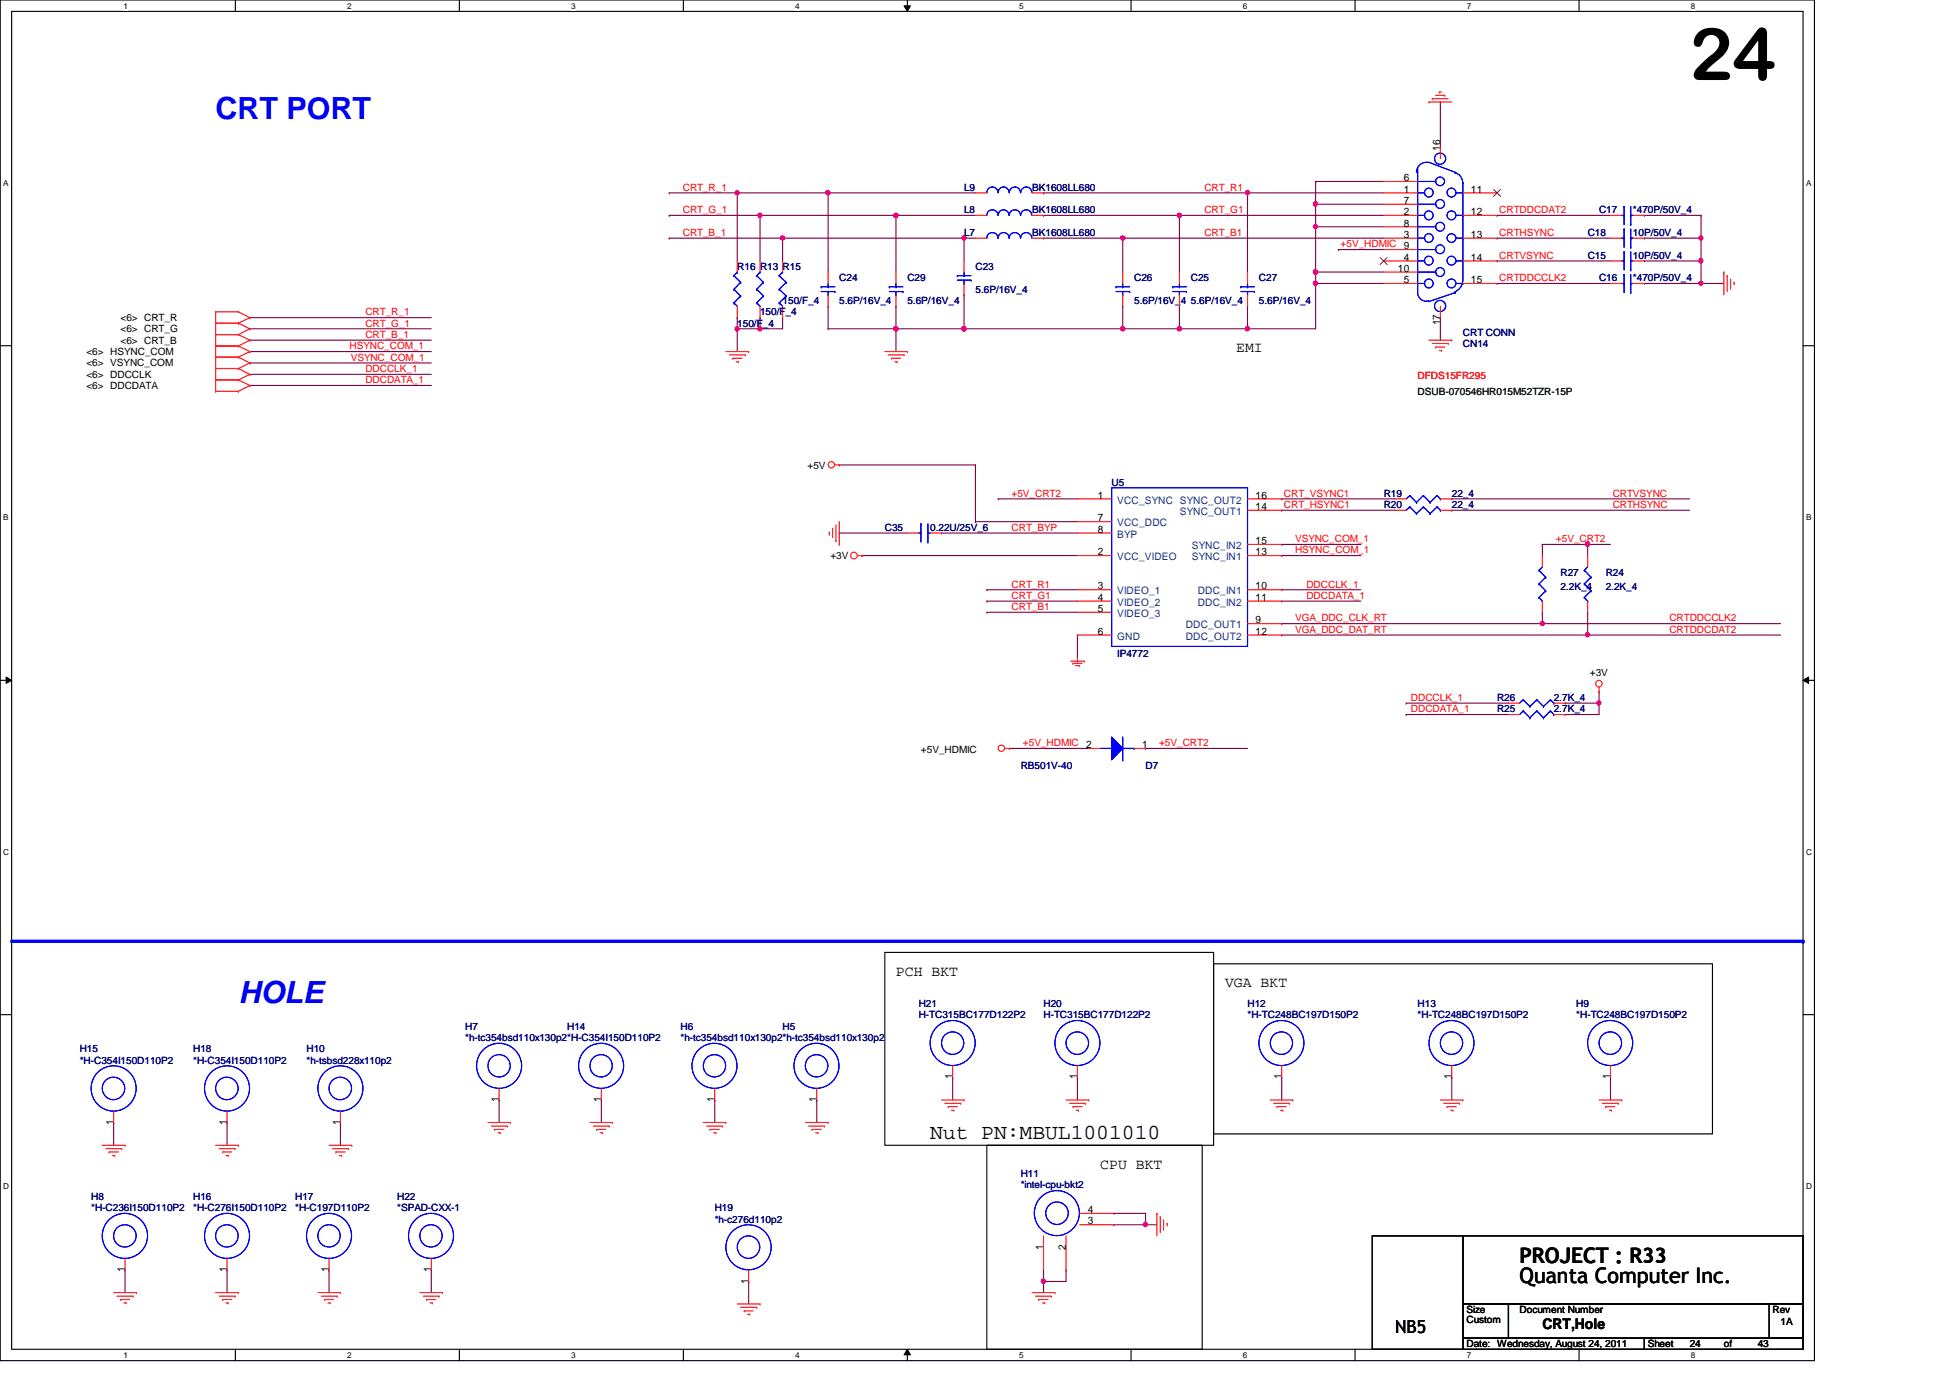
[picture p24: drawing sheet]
<svg xmlns="http://www.w3.org/2000/svg" width="297mm" height="210mm" viewBox="0 0 297 210" stroke-linecap="round" stroke-linejoin="round" font-family="sans-serif">
<defs><g id="words">
<text font-size="11" x="257.4" y="12.2">24</text>
<g font-size="4.7" fill="#00f">
<text x="32.8" y="18.2">CRT PORT</text>
<text x="36.3" y="152.8">HOLE</text>
</g>
<g font-size="3.3">
<text x="141.7" y="173.5">Nut PN:MBUL1001010</text>
<text x="231.5" y="195.4">Quanta Computer Inc.</text>
<text x="231.5" y="192.3">PROJECT : R33</text>
</g>
<text font-size="2.8" x="212.5" y="203.1">NB5</text>
<g font-size="2.2">
<text x="188.3" y="53.6">EMI</text>
<text x="136.5" y="148.6">PCH BKT</text>
<text x="186.6" y="150.4">VGA BKT</text>
<text x="167.6" y="178">CPU BKT</text>
<text x="234.9" y="202.4">CRT,Hole</text>
</g>
<g font-size="1.6">
<text x="219.4" y="22.9" transform="rotate(-90 219.4 22.9)">16</text>
<text x="213.8" y="29.3">1</text>
<text x="213.8" y="27.6">6</text>
<text x="224.1" y="29.3">11</text>
<text x="213.8" y="32.8">2</text>
<text x="213.8" y="31.1">7</text>
<text x="213.8" y="34.5">8</text>
<text x="224.1" y="32.8">12</text>
<text x="212.9" y="41.4">10</text>
<text x="213.8" y="36.2">3</text>
<text x="213.8" y="39.7">4</text>
<text x="224.1" y="39.7">14</text>
<text x="224.1" y="36.2">13</text>
<text x="213.8" y="43.1">5</text>
<text x="224.1" y="43.1">15</text>
<text x="219.4" y="49.6" transform="rotate(-90 219.4 49.6)">17</text>
<text x="167.2" y="75.9">1</text>
<text x="191.3" y="75.9">16</text>
<text x="191.3" y="77.7">14</text>
<text x="167.2" y="79.4">7</text>
<text x="167.2" y="81.2">8</text>
<text x="191.3" y="82.9">15</text>
<text x="167.2" y="84.6">2</text>
<text x="167.2" y="89.8">3</text>
<text x="191.3" y="84.6">13</text>
<text x="191.3" y="89.8">10</text>
<text x="167.2" y="91.5">4</text>
<text x="167.2" y="93.2">5</text>
<text x="191.3" y="91.5">11</text>
<text x="191.3" y="95">9</text>
<text x="167.2" y="96.7">6</text>
<text x="191.3" y="96.7">12</text>
<text x="165.5" y="114">2</text>
<text x="174" y="114">1</text>
<text x="76" y="167.9" transform="rotate(-90 76 167.9)">1</text>
<text x="91.6" y="167.9" transform="rotate(-90 91.6 167.9)">1</text>
<text x="108.8" y="167.9" transform="rotate(-90 108.8 167.9)">1</text>
<text x="124.4" y="167.9" transform="rotate(-90 124.4 167.9)">1</text>
<text x="145.1" y="164.4" transform="rotate(-90 145.1 164.4)">1</text>
<text x="164.1" y="164.4" transform="rotate(-90 164.1 164.4)">1</text>
<text x="195.2" y="164.4" transform="rotate(-90 195.2 164.4)">1</text>
<text x="221.1" y="164.4" transform="rotate(-90 221.1 164.4)">1</text>
<text x="245.3" y="164.4" transform="rotate(-90 245.3 164.4)">1</text>
<text x="17.3" y="171.4" transform="rotate(-90 17.3 171.4)">1</text>
<text x="34.5" y="171.4" transform="rotate(-90 34.5 171.4)">1</text>
<text x="51.8" y="171.4" transform="rotate(-90 51.8 171.4)">1</text>
<text x="165.7" y="184.8">4</text>
<text x="158.9" y="190.3" transform="rotate(-90 158.9 190.3)">1</text>
<text x="162.3" y="190.3" transform="rotate(-90 162.3 190.3)">2</text>
<text x="165.7" y="186.5">3</text>
<text x="19" y="193.8" transform="rotate(-90 19 193.8)">1</text>
<text x="34.5" y="193.8" transform="rotate(-90 34.5 193.8)">1</text>
<text x="50.1" y="193.8" transform="rotate(-90 50.1 193.8)">1</text>
<text x="65.7" y="193.8" transform="rotate(-90 65.7 193.8)">1</text>
<text x="114" y="195.5" transform="rotate(-90 114 195.5)">1</text>
</g>
<g font-size="1.6" fill="#004080">
<text x="170.2" y="76.7">VCC_SYNC SYNC_OUT2</text>
<text x="170.2" y="80.2">VCC_DDC</text>
<text x="170.2" y="81.9">BYP</text>
<text x="179.7" y="78.4">SYNC_OUT1</text>
<text x="181.6" y="83.7">SYNC_IN2</text>
<text x="170.2" y="85.3">VCC_VIDEO</text>
<text x="181.6" y="85.3">SYNC_IN1</text>
<text x="170.2" y="90.6">VIDEO_1</text>
<text x="170.2" y="92.3">VIDEO_2</text>
<text x="170.2" y="94">VIDEO_3</text>
<text x="180.6" y="95.7">DDC_OUT1</text>
<text x="182.5" y="90.6">DDC_IN1</text>
<text x="182.5" y="92.3">DDC_IN2</text>
<text x="170.2" y="97.5">GND</text>
<text x="180.6" y="97.5">DDC_OUT2</text>
</g>
<g font-size="1.5" fill="#f00">
<text x="104" y="29">CRT_R_1</text>
<text x="183.5" y="29">CRT_R1</text>
<text x="104" y="35.9">CRT_B_1</text>
<text x="104" y="32.5">CRT_G_1</text>
<text x="183.5" y="32.5">CRT_G1</text>
<text x="183.5" y="35.9">CRT_B1</text>
<text x="228.4" y="35.9">CRTHSYNC</text>
<text x="228.4" y="32.5">CRTDDCDAT2</text>
<text x="204.2" y="37.7">+5V_HDMIC 9</text>
<text x="228.4" y="39.4">CRTVSYNC</text>
<text x="228.4" y="42.8">CRTDDCCLK2</text>
<text x="53.3" y="53.2">HSYNC_COM_1</text>
<text x="55.7" y="48">CRT_R_1</text>
<text x="55.7" y="49.7">CRT_G_1</text>
<text x="55.7" y="51.5">CRT_B_1</text>
<text x="53.4" y="54.9">VSYNC_COM_1</text>
<text x="55.7" y="56.7">DDCCLK_1</text>
<text x="55.7" y="58.4">DDCDATA_1</text>
<text x="215.9" y="57.7">DFDS15FR295</text>
<text x="154.1" y="75.6">+5V_CRT2</text>
<text x="195.6" y="75.6">CRT_VSYNC1</text>
<text x="195.6" y="77.4">CRT_HSYNC1</text>
<text x="245.7" y="75.6">CRTVSYNC</text>
<text x="245.7" y="77.4">CRTHSYNC</text>
<text x="154.1" y="80.9">CRT_BYP</text>
<text x="197.3" y="82.6">VSYNC_COM_1</text>
<text x="237" y="82.6">+5V_CRT2</text>
<text x="154.1" y="89.5">CRT_R1</text>
<text x="197.3" y="84.3">HSYNC_COM_1</text>
<text x="199" y="89.5">DDCCLK_1</text>
<text x="154.1" y="92.9">CRT_B1</text>
<text x="154.1" y="91.2">CRT_G1</text>
<text x="197.3" y="94.7">VGA_DDC_CLK_RT</text>
<text x="199" y="91.2">DDCDATA_1</text>
<text x="254.3" y="94.7">CRTDDCCLK2</text>
<text x="197.3" y="96.4">VGA_DDC_DAT_RT</text>
<text x="254.3" y="96.4">CRTDDCDAT2</text>
<text x="214.9" y="106.8">DDCCLK_1</text>
<text x="155.8" y="113.7">+5V_HDMIC</text>
<text x="176.6" y="113.7">+5V_CRT2</text>
<text x="214.9" y="108.5">DDCDATA_1</text>
</g>
<g font-size="1.5" fill="#000080">
<text x="146.9" y="29">L9</text>
<text x="157.2" y="29">BK1608LL680</text>
<text x="146.9" y="35.9">L7</text>
<text x="146.9" y="32.5">L8</text>
<text x="157.2" y="35.9">BK1608LL680</text>
<text x="157.2" y="32.5">BK1608LL680</text>
<text x="241.8" y="35.9">C18</text>
<text x="243.6" y="32.5">C17</text>
<text x="248.7" y="35.9">10P/50V_4</text>
<text x="248.7" y="32.5">*470P/50V_4</text>
<text x="112.3" y="41.1">R16 R13 R15</text>
<text x="148.6" y="41.1">C23</text>
<text x="241.8" y="39.4">C15</text>
<text x="248.7" y="39.4">10P/50V_4</text>
<text x="119.2" y="46.3">150/F_4</text>
<text x="127.8" y="42.8">C24</text>
<text x="127.8" y="46.3">5.6P/16V_4</text>
<text x="138.2" y="42.8">C29</text>
<text x="138.2" y="46.3">5.6P/16V_4</text>
<text x="148.6" y="44.6">5.6P/16V_4</text>
<text x="172.8" y="42.8">C26</text>
<text x="172.8" y="46.3">5.6P/16V_4</text>
<text x="181.4" y="42.8">C25</text>
<text x="181.4" y="46.3">5.6P/16V_4</text>
<text x="191.8" y="42.8">C27</text>
<text x="191.8" y="46.3">5.6P/16V_4</text>
<text x="243.6" y="42.8">C16</text>
<text x="248.7" y="42.8">*470P/50V_4</text>
<text x="112.3" y="49.8">150/F_4</text>
<text x="115.8" y="48">150/F_4</text>
<text x="222.8" y="52.9">CN14</text>
<text x="222.8" y="51.1">CRT CONN</text>
<text x="169.3" y="74">U5</text>
<text x="210.8" y="75.7">R19</text>
<text x="210.8" y="77.4">R20</text>
<text x="221.1" y="75.7">22_4</text>
<text x="221.1" y="77.4">22_4</text>
<text x="134.8" y="80.9">C35</text>
<text x="141.7" y="80.9">0.22U/25V_6</text>
<text x="237.7" y="87.8">R27</text>
<text x="237.7" y="89.8">2.2K_4</text>
<text x="244.6" y="87.8">R24</text>
<text x="244.6" y="89.8">2.2K_4</text>
<text x="170.2" y="100">IP4772</text>
<text x="228" y="106.8">R26</text>
<text x="236.7" y="106.8">2.7K_4</text>
<text x="228" y="108.5">R25</text>
<text x="236.7" y="108.5">2.7K_4</text>
<text x="155.5" y="117.1">RB501V-40</text>
<text x="174.5" y="117.1">D7</text>
<text x="140" y="153.4">H21</text>
<text x="140" y="155.1">H-TC315BC177D122P2</text>
<text x="159" y="153.4">H20</text>
<text x="159" y="155.1">H-TC315BC177D122P2</text>
<text x="190" y="153.4">H12</text>
<text x="190" y="155.1">*H-TC248BC197D150P2</text>
<text x="215.9" y="153.4">H13</text>
<text x="215.9" y="155.1">*H-TC248BC197D150P2</text>
<text x="240.1" y="153.4">H9</text>
<text x="240.1" y="155.1">*H-TC248BC197D150P2</text>
<text x="12.1" y="160.3">H15</text>
<text x="29.4" y="160.3">H18</text>
<text x="46.7" y="160.3">H10</text>
<text x="70.9" y="156.8">H7</text>
<text x="70.9" y="158.6">*h-tc354bsd110x130p2*H-C354I150D110P2</text>
<text x="86.4" y="156.8">H14</text>
<text x="103.7" y="156.8">H6</text>
<text x="103.7" y="158.6">*h-tc354bsd110x130p2*h-tc354bsd110x130p2</text>
<text x="119.2" y="156.8">H5</text>
<text x="12.1" y="162.1">*H-C354I150D110P2</text>
<text x="29.4" y="162.1">*H-C354I150D110P2</text>
<text x="46.7" y="162.1">*h-tsbsd228x110p2</text>
<text x="155.5" y="179.3">H11</text>
<text x="13.9" y="182.8">H8</text>
<text x="13.9" y="184.5">*H-C236I150D110P2</text>
<text x="29.4" y="182.8">H16</text>
<text x="29.4" y="184.5">*H-C276I150D110P2</text>
<text x="45" y="182.8">H17</text>
<text x="45" y="184.5">*H-C197D110P2</text>
<text x="60.5" y="182.8">H22</text>
<text x="60.5" y="184.5">*SPAD-CXX-1</text>
<text x="108.9" y="184.5">H19</text>
<text x="155.5" y="181">*intel-cpu-bkt2</text>
<text x="108.9" y="186.2">*h-c276d110p2</text>
</g>
<g font-size="1.5">
<text x="18.4" y="48.9">&lt;6&gt; CRT_R</text>
<text x="18.4" y="50.6">&lt;6&gt; CRT_G</text>
<text x="18.4" y="52.4">&lt;6&gt; CRT_B</text>
<text x="13.2" y="54.1">&lt;6&gt; HSYNC_COM</text>
<text x="13.2" y="55.8">&lt;6&gt; VSYNC_COM</text>
<text x="13.2" y="57.5">&lt;6&gt; DDCCLK</text>
<text x="13.2" y="59.3">&lt;6&gt; DDCDATA</text>
<text x="123" y="71.4">+5V</text>
<text x="126.5" y="85.2">+3V</text>
<text x="242.2" y="103">+3V</text>
<text x="140.3" y="114.7">+5V_HDMIC</text>
<text x="223.4" y="200">Size</text>
<text x="223.4" y="201.6">Custom</text>
<text x="231.5" y="200">Document Number</text>
<text x="270" y="200">Rev</text>
<text x="271.2" y="201.8">1A</text>
<text x="223.4" y="205.2">Date: Wednesday, August 24, 2011</text>
<text x="251" y="205.2">Sheet</text>
<text x="257.4" y="205.2">24</text>
<text x="262.6" y="205.2">of</text>
<text x="267.8" y="205.2">43</text>
</g>
<text font-size="1.5" fill="#004000" x="215.9" y="60.1">DSUB-070546HR015M52TZR-15P</text>
<g font-size="1.3">
<text x="18.8" y="1.4">1</text>
<text x="52.9" y="1.4">2</text>
<text x="87" y="1.4">3</text>
<text x="121.1" y="1.4">4</text>
<text x="155.2" y="1.4">5</text>
<text x="189.3" y="1.4">6</text>
<text x="223.4" y="1.4">7</text>
<text x="257.6" y="1.4">8</text>
<text x=".5" y="28.3">A</text>
<text x="275.1" y="28.3">A</text>
<text x=".5" y="79.2">B</text>
<text x="275.1" y="79.2">B</text>
<text x=".5" y="130.2">C</text>
<text x="275.1" y="130.2">C</text>
<text x=".5" y="181.1">D</text>
<text x="275.1" y="181.1">D</text>
<text x="18.8" y="206.9">1</text>
<text x="52.9" y="206.9">2</text>
<text x="87" y="206.9">3</text>
<text x="121.1" y="206.9">4</text>
<text x="155.2" y="206.9">5</text>
<text x="189.3" y="206.9">6</text>
<text x="223.4" y="206.9">7</text>
<text x="257.6" y="206.9">8</text>
</g>
</g></defs>
<path d="M0 0h276.4v207.3h-276.4zM1.8 1.7h272.9v203.8h-272.9z" fill="none" stroke="#000" stroke-width=".17"/>
<g fill="#fff">
<path d="M18.8 .2h.7v1.4h-.7z"/>
<path d="M18.8 205.7h.7v1.4h-.7z"/>
</g>
<path d="M35.9 0v1.7M35.9 205.5v1.8" fill="none" stroke="#000" stroke-width=".17"/>
<g fill="#fff">
<path d="M52.9 .2h.6v1.4h-.6z"/>
<path d="M52.9 205.7h.6v1.4h-.6z"/>
</g>
<path d="M70 0v1.7M70 205.5v1.8" fill="none" stroke="#000" stroke-width=".17"/>
<g fill="#fff">
<path d="M87 .2h.7v1.4h-.7z"/>
<path d="M87 205.7h.7v1.4h-.7z"/>
</g>
<path d="M104.1 0v1.7M104.1 205.5v1.8" fill="none" stroke="#000" stroke-width=".17"/>
<g fill="#fff">
<path d="M121.1 .2h.7v1.4h-.7z"/>
<path d="M121.1 205.7h.7v1.4h-.7z"/>
</g>
<path d="M138.2 0v1.7M138.2 205.5v1.8" fill="none" stroke="#000" stroke-width=".17"/>
<path d="M137.7 .9h1l-.5 .8zM138.2 205.5l.5 .9h-1z" fill="#000"/>
<path d="M137.7 .9h1l-.5 .8zM138.2 205.5l.5 .9h-1z" fill="none" stroke="#000" stroke-width=".15"/>
<g fill="#fff">
<path d="M155.2 .2h.7v1.4h-.7z"/>
<path d="M155.2 205.7h.7v1.4h-.7z"/>
</g>
<path d="M172.3 0v1.7M172.3 205.5v1.8" fill="none" stroke="#000" stroke-width=".17"/>
<g fill="#fff">
<path d="M189.3 .2h.7v1.4h-.7z"/>
<path d="M189.3 205.7h.7v1.4h-.7z"/>
</g>
<path d="M206.4 0v1.7M206.4 205.5v1.8" fill="none" stroke="#000" stroke-width=".17"/>
<g fill="#fff">
<path d="M223.4 .2h.7v1.4h-.7z"/>
<path d="M223.4 205.7h.7v1.4h-.7z"/>
</g>
<path d="M240.5 0v1.7M240.5 205.5v1.8" fill="none" stroke="#000" stroke-width=".17"/>
<g fill="#fff">
<path d="M257.6 .2h.6v1.4h-.6z"/>
<path d="M257.6 205.7h.6v1.4h-.6z"/>
<path d="M.5 27.2h.8v1.4h-.8z"/>
<path d="M275.1 27.2h.8v1.4h-.8z"/>
<path d="M.5 78.1h.8v1.4h-.8z"/>
<path d="M275.1 78.1h.8v1.4h-.8z"/>
</g>
<path d="M0 52.7h1.8M274.7 52.7h1.7" fill="none" stroke="#000" stroke-width=".17"/>
<g fill="#fff">
<path d="M.5 129.1h.9v1.4h-.9z"/>
<path d="M275.1 129.1h.9v1.4h-.9z"/>
</g>
<path d="M0 103.6h1.8M274.7 103.6h1.7" fill="none" stroke="#000" stroke-width=".17"/>
<path d="M.9 103.1l.9 .5-.9 .5zM274.7 103.6l.8-.5v1z" fill="#000"/>
<path d="M.9 103.1l.9 .5-.9 .5zM274.7 103.6l.8-.5v1z" fill="none" stroke="#000" stroke-width=".15"/>
<g fill="#fff">
<path d="M.5 180h.9v1.4h-.9z"/>
<path d="M275.1 180h.9v1.4h-.9z"/>
</g>
<path d="M0 154.6h1.8M274.7 154.6h1.7" fill="none" stroke="#000" stroke-width=".17"/>
<path d="M200.4 34.5h.1M200.4 34.5v6.9M127.8 70.8h.1M127.8 70.8h20.8" fill="none" stroke="#800040" stroke-width=".17"/>
<circle cx="200.4" cy="34.5" r=".32" fill="#f0f"/>
<circle cx="200.4" cy="34.5" r=".32" fill="none" stroke="#f0f" stroke-width=".17"/>
<g fill="none" stroke="#800040" stroke-width=".17">
<path d="M219.4 15.5h.1M219.4 15.5v7M250.5 43.2h.1M250.5 43.2h8.6M127.8 81.2h.1M127.8 81.2h10.4M153.8 114h.1M153.8 114h12.1M174.5 114h.1M174.5 114h15.5M214.2 108.8h.1M214.2 107.1h.1"/>
<path d="M214.2 108.8h15.6M214.2 107.1h15.6M238.4 107.1h.1M243.6 105.4h.1M243.6 105.4v1.7h-5.2"/>
</g>
<circle cx="243.6" cy="107.1" r=".32" fill="#f0f"/>
<circle cx="243.6" cy="107.1" r=".32" fill="none" stroke="#f0f" stroke-width=".17"/>
<path d="M195.2 76h.1M195.2 77.7h.1M195.2 76h17.3M195.2 77.7h17.3M195.2 95h.1M195.2 96.7h.1M195.2 95h39.7M195.2 96.7h46.6M238.4 108.8h.1M243.6 107.1h.1M243.6 107.1v1.7h-5.2" fill="none" stroke="#800040" stroke-width=".17"/>
<circle cx="241.8" cy="96.7" r=".32" fill="#f0f"/>
<circle cx="241.8" cy="96.7" r=".32" fill="none" stroke="#f0f" stroke-width=".17"/>
<path d="M234.9 82.9h.1M234.9 82.9h10.4M234.9 82.9v1.7M241.8 82.9h.1M241.8 82.9v1.7" fill="none" stroke="#800040" stroke-width=".17"/>
<circle cx="241.8" cy="82.9" r=".33" fill="#f0f"/>
<circle cx="241.8" cy="82.9" r=".33" fill="none" stroke="#f0f" stroke-width=".17"/>
<path d="M234.9 95h.1M234.9 95h36.3M241.8 93.3h.1M241.8 93.3v3.4" fill="none" stroke="#800040" stroke-width=".17"/>
<circle cx="234.9" cy="95" r=".32" fill="#f0f"/>
<circle cx="234.9" cy="95" r=".32" fill="none" stroke="#f0f" stroke-width=".17"/>
<g fill="none" stroke="#800040" stroke-width=".17">
<path d="M112.3 29.4h.1M112.3 29.4v10.4M115.8 32.8h.1M115.8 32.8v7M119.2 36.3h.1M119.2 36.3v3.5M126.1 29.4h.1M126.1 29.4v12M136.5 32.8h.1M136.5 32.8v8.6M146.9 36.3h.1M146.9 36.3v3.5"/>
<path d="M159 29.4h.1M159 32.8h.1M159 36.3h.1M159 29.4h31M159 32.8h20.7M159 36.3h12M171 36.3h.1M171 36.3v5.1M179.7 32.8h.1M179.7 32.8v8.6M190 29.4h.1M190 29.4v12"/>
<path d="M112.3 48.4h.1M112.3 50.1h.1M112.3 48.4v5.2M136.5 46.7h.1M136.5 50.1h.1M136.5 46.7v6.9M146.9 44.9h.1M146.9 50.1h.1M146.9 44.9v5.2M171 46.7h.1M171 46.7v3.4h-24.1M148.6 70.8h.1"/>
<path d="M148.6 79.5h.1M148.6 70.8v8.7M148.6 79.5h15.5M152.1 76h.1M152.1 76h12M221.1 76h.1M221.1 77.7h.1M221.1 76h36.3M221.1 77.7h36.3M131.3 84.6h.1M131.3 84.6h32.8M143.4 81.2h.1"/>
<path d="M143.4 81.2h20.7M150.3 93.3h.1M150.3 89.8h.1M150.3 91.6h.1M150.3 91.6h13.8M150.3 89.8h13.8M150.3 93.3h13.8M164.1 96.7h.1M164.1 96.7v3.5M195.2 84.6h.1M195.2 82.9h.1M195.2 91.6h.1"/>
<path d="M195.2 89.8h.1M195.2 84.6h12.1M195.2 82.9h12.1M195.2 91.6h12.1M195.2 89.8h12.1M234.9 93.3h.1M234.9 93.3v1.7M241.8 96.7h.1M241.8 96.7h29.4"/>
</g>
<circle cx="146.8" cy="50.1" r=".33" fill="#f0f"/>
<circle cx="146.8" cy="50.1" r=".33" fill="none" stroke="#f0f" stroke-width=".17"/>
<path d="M171 50.1h.1M179.7 46.7h.1M179.7 46.7v3.4h-8.7" fill="none" stroke="#800040" stroke-width=".17"/>
<circle cx="171" cy="50.1" r=".34" fill="#f0f"/>
<circle cx="171" cy="50.1" r=".34" fill="none" stroke="#f0f" stroke-width=".17"/>
<path d="M259.1 32.8h.1M259.1 36.3h.1M259.1 32.8v7" fill="none" stroke="#800040" stroke-width=".17"/>
<circle cx="259.1" cy="39.7" r=".33" fill="#f0f"/>
<circle cx="259.1" cy="39.7" r=".33" fill="none" stroke="#f0f" stroke-width=".17"/>
<circle cx="259.1" cy="36.3" r=".32" fill="#f0f"/>
<circle cx="259.1" cy="36.3" r=".32" fill="none" stroke="#f0f" stroke-width=".17"/>
<path d="M190 46.7h.1M190 46.7v3.4" fill="none" stroke="#800040" stroke-width=".17"/>
<circle cx="190" cy="50.1" r=".33" fill="#f0f"/>
<circle cx="190" cy="50.1" r=".33" fill="none" stroke="#f0f" stroke-width=".17"/>
<path d="M190 29.4h.1M190 29.4h20.8M250.5 39.8h.1M250.5 39.8h8.6" fill="none" stroke="#800040" stroke-width=".17"/>
<circle cx="190" cy="29.4" r=".32" fill="#f0f"/>
<circle cx="190" cy="29.4" r=".32" fill="none" stroke="#f0f" stroke-width=".17"/>
<path d="M101.9 29.4h.1M101.9 29.4h10.4M200.4 31.1h.1M200.4 31.1v3.4M228 36.3h.1M228 36.3h17.3M190 50.1h.1M200.4 43.2h.1M200.4 43.2v6.9h-10.4M219.4 48.4h.1M219.4 48.4v3.4" fill="none" stroke="#800040" stroke-width=".17"/>
<circle cx="200.4" cy="31.1" r=".33" fill="#f0f"/>
<circle cx="200.4" cy="31.1" r=".33" fill="none" stroke="#f0f" stroke-width=".17"/>
<path d="M112.3 29.4h.1M112.3 29.4h13.8" fill="none" stroke="#800040" stroke-width=".17"/>
<circle cx="126.1" cy="29.4" r=".33" fill="#f0f"/>
<circle cx="126.1" cy="29.4" r=".33" fill="none" stroke="#f0f" stroke-width=".17"/>
<circle cx="112.3" cy="29.4" r=".32" fill="#f0f"/>
<circle cx="112.3" cy="29.4" r=".32" fill="none" stroke="#f0f" stroke-width=".17"/>
<path d="M115.8 32.8h.1M115.8 32.8h20.7" fill="none" stroke="#800040" stroke-width=".17"/>
<circle cx="136.5" cy="32.8" r=".34" fill="#f0f"/>
<circle cx="136.5" cy="32.8" r=".34" fill="none" stroke="#f0f" stroke-width=".17"/>
<circle cx="115.7" cy="32.8" r=".33" fill="#f0f"/>
<circle cx="115.7" cy="32.8" r=".33" fill="none" stroke="#f0f" stroke-width=".17"/>
<path d="M119.2 36.3h.1M119.2 36.3h27.7" fill="none" stroke="#800040" stroke-width=".17"/>
<circle cx="146.8" cy="36.3" r=".32" fill="#f0f"/>
<circle cx="146.8" cy="36.3" r=".32" fill="none" stroke="#f0f" stroke-width=".17"/>
<circle cx="119.2" cy="36.3" r=".33" fill="#f0f"/>
<circle cx="119.2" cy="36.3" r=".33" fill="none" stroke="#f0f" stroke-width=".17"/>
<path d="M112.3 50.1h.1M115.8 48.4h.1M115.8 48.4v1.7h-3.5" fill="none" stroke="#800040" stroke-width=".17"/>
<circle cx="112.3" cy="50.1" r=".33" fill="#f0f"/>
<circle cx="112.3" cy="50.1" r=".33" fill="none" stroke="#f0f" stroke-width=".17"/>
<path d="M115.8 50.1h.1M119.2 48.4h.1M119.2 48.4v1.7h-3.4" fill="none" stroke="#800040" stroke-width=".17"/>
<circle cx="115.7" cy="50.1" r=".33" fill="#f0f"/>
<circle cx="115.7" cy="50.1" r=".33" fill="none" stroke="#f0f" stroke-width=".17"/>
<path d="M200.4 41.4h.1M200.4 41.4v1.8" fill="none" stroke="#800040" stroke-width=".17"/>
<circle cx="200.4" cy="43.2" r=".32" fill="#f0f"/>
<circle cx="200.4" cy="43.2" r=".32" fill="none" stroke="#f0f" stroke-width=".17"/>
<g fill="none" stroke="#800040" stroke-width=".17">
<path d="M101.9 36.3h.1M101.9 32.8h.1M101.9 36.3h17.3M101.9 32.8h13.9M200.4 34.5h.1M200.4 27.6h.1M200.4 31.1h.1M200.4 34.5h10.4M200.4 27.6h10.4M200.4 27.6v3.5M200.4 31.1h10.4M203.9 38h.1"/>
<path d="M203.9 38h6.9M126.1 46.7h.1M126.1 46.7v3.4M200.4 43.2h.1M200.4 43.2h10.4M228 43.2h.1M228 43.2h17.3"/>
</g>
<circle cx="200.4" cy="43.2" r=".32" fill="#f0f"/>
<circle cx="200.4" cy="43.2" r=".32" fill="none" stroke="#f0f" stroke-width=".17"/>
<path d="M200.4 41.4h.1M200.4 41.4h10.4" fill="none" stroke="#800040" stroke-width=".17"/>
<circle cx="200.4" cy="41.4" r=".33" fill="#f0f"/>
<circle cx="200.4" cy="41.4" r=".33" fill="none" stroke="#f0f" stroke-width=".17"/>
<path d="M136.5 50.1h.1M136.5 50.1h10.4" fill="none" stroke="#800040" stroke-width=".17"/>
<circle cx="146.8" cy="50.1" r=".33" fill="#f0f"/>
<circle cx="146.8" cy="50.1" r=".33" fill="none" stroke="#f0f" stroke-width=".17"/>
<circle cx="136.5" cy="50.1" r=".34" fill="#f0f"/>
<circle cx="136.5" cy="50.1" r=".34" fill="none" stroke="#f0f" stroke-width=".17"/>
<g fill="none" stroke="#800040" stroke-width=".17">
<path d="M126.1 29.4h.1M126.1 29.4h22.5M136.5 32.8h.1M136.5 32.8h12.1M146.9 36.3h.1M146.9 36.3h1.7M228 39.8h.1M228 32.8h.1M228 39.8h17.3M228 32.8h17.3M250.5 32.8h.1M250.5 36.3h.1"/>
<path d="M250.5 32.8h8.6M250.5 36.3h8.6M259.1 39.8h.1M259.1 39.8v3.4"/>
</g>
<circle cx="259.1" cy="43.2" r=".32" fill="#f0f"/>
<circle cx="259.1" cy="43.2" r=".32" fill="none" stroke="#f0f" stroke-width=".17"/>
<path d="M179.7 32.8h.1M179.7 32.8h31.1" fill="none" stroke="#800040" stroke-width=".17"/>
<circle cx="179.7" cy="32.8" r=".34" fill="#f0f"/>
<circle cx="179.7" cy="32.8" r=".34" fill="none" stroke="#f0f" stroke-width=".17"/>
<path d="M171 36.3h.1M171 36.3h39.8" fill="none" stroke="#800040" stroke-width=".17"/>
<circle cx="171" cy="36.3" r=".33" fill="#f0f"/>
<circle cx="171" cy="36.3" r=".33" fill="none" stroke="#f0f" stroke-width=".17"/>
<path d="M179.7 50.1h.1M179.7 50.1h10.3" fill="none" stroke="#800040" stroke-width=".17"/>
<circle cx="179.7" cy="50.1" r=".34" fill="#f0f"/>
<circle cx="179.7" cy="50.1" r=".34" fill="none" stroke="#f0f" stroke-width=".17"/>
<g fill="none" stroke="#800040" stroke-width=".17">
<path d="M38.1 57h.1M38.1 58.7h.1M38.1 48.4h.1M38.1 50.1h.1M38.1 51.8h.1M38.1 53.6h.1M38.1 55.3h.1M38.1 50.1h27.6M38.1 57h27.6M38.1 58.7h27.6M38.1 48.4h27.6M38.1 51.8h27.6"/>
<path d="M38.1 53.6h27.6M38.1 55.3h27.6M126.1 50.1h.1M126.1 50.1h10.4M259.1 43.2h.1M259.1 43.2h3.5M17.3 171h.1M17.3 171v3.5M34.6 171h.1M34.6 171v3.5M51.9 171h.1M51.9 171v3.5"/>
<path d="M76 167.6h.1M76 167.6v3.4M91.6 167.6h.1M91.6 167.6v3.4M108.9 167.6h.1M108.9 167.6v3.4M124.4 167.6h.1M124.4 167.6v3.4M145.1 164.1h.1M145.1 164.1v3.5M164.1 164.1h.1M164.1 164.1v3.5"/>
<path d="M19 193.5h.1M19 193.5v3.4M34.6 193.5h.1M34.6 193.5v3.4M50.1 193.5h.1M50.1 193.5v3.4M65.7 193.5h.1M65.7 193.5v3.4M159 195.2h.1M159 195.2v1.7"/>
</g>
<circle cx="158.9" cy="195.2" r=".33" fill="#f0f"/>
<circle cx="158.9" cy="195.2" r=".33" fill="none" stroke="#f0f" stroke-width=".17"/>
<g fill="none" stroke="#800040" stroke-width=".17">
<path d="M114 195.2h.1M114 195.2v3.4M159 195.2h.1M159 193.5h.1M159 193.5v1.7M162.4 193.5h.1M162.4 193.5v1.7h-3.4M169.7 184.8h.1M169.7 186.6h.1M169.7 184.8h4.8M169.7 186.6h6.5M174.5 184.8h.1"/>
<path d="M174.5 186.6h.1M174.5 184.8v1.8"/>
</g>
<circle cx="174.5" cy="186.5" r=".33" fill="#f0f"/>
<circle cx="174.5" cy="186.5" r=".33" fill="none" stroke="#f0f" stroke-width=".17"/>
<path d="M195.2 164.1h.1M195.2 164.1v3.5M221.1 164.1h.1M221.1 164.1v3.5M245.3 164.1h.1M245.3 164.1v3.5" fill="none" stroke="#800040" stroke-width=".17"/>
<g fill="none" stroke="#f00" stroke-width=".17">
<path d="M217.7 15.5h.1M217.7 15.5h3.4M218.2 15h.1M218.2 15h2.4M218.7 14.5h1.4M219.2 14h.1M219.2 14h.4M220.1 14.5h.1M32.8 47.5h.1M32.8 49.2h.1M32.8 51h.1M32.8 52.7h.1"/>
<path d="M32.8 54.4h.1M32.8 56.1h.1M32.8 57.9h.1M32.8 59.6h.1M32.8 47.5h3.5M32.8 47.5v12.1M32.8 49.2h3.5M32.8 51h3.5M32.8 52.7h3.5M32.8 54.4h3.5M32.8 56.1h3.5M32.8 57.9h3.5"/>
<path d="M32.8 59.6h3.5M36.3 47.5h.1M36.3 49.2h.1M36.3 51h.1M36.3 52.7h.1M36.3 54.4h.1M36.3 56.1h.1M36.3 57.9h.1M36.3 59.6h.1M36.3 47.5l1.8 .9M36.3 49.2l1.8 .9M36.3 51l1.8 .8"/>
<path d="M36.3 52.7l1.8 .9M36.3 54.4l1.8 .9M36.3 56.1l1.8 .9M36.3 57.9l1.8 .8M38.1 48.4h.1M38.1 50.1h.1M38.1 51.8h.1M38.1 53.6h.1M38.1 55.3h.1M38.1 57h.1M38.1 58.7h.1M38.1 48.4l-1.8 .8"/>
<path d="M38.1 50.1l-1.8 .9M38.1 51.8l-1.8 .9M38.1 53.6l-1.8 .8M38.1 55.3l-1.8 .8M38.1 57l-1.8 .9M38.1 58.7l-1.8 .9M110.6 53.6h3.4M111.1 54.1h2.4M111.6 54.6h.1M111.6 54.6h1.4M112.1 55.1h.4M112.5 55.1h.1"/>
<path d="M113.5 54.1h.1M114 53.6h.1M134.8 53.6h3.4M135.3 54.1h2.4M135.8 54.6h.1M135.8 54.6h1.4M136.3 55.1h.3M136.6 55.1h.1M137.7 54.1h.1M138.2 53.6h.1M217.7 51.8h3.4M218.2 52.3h2.4"/>
<path d="M218.7 52.9h.1M218.7 52.9h1.4M219.2 53.4h.4M219.6 53.4h.1M220.6 52.3h.1M221.1 51.8h.1M262.6 41.4h.1M262.6 41.4v3.5M263.1 42h.1M263.1 42v2.4M263.6 43.9h.1M263.6 42.5v1.4"/>
<path d="M264.2 43h.1M264.2 43v.3M127.2 70.8h.6M127.3 80v2.4M127.8 70.8h.1M127.8 79.5v3.4M126.3 81.4h.1M126.3 81v.4M126.8 80.5h.1M126.8 80.5v1.4M127.3 82.4h.1M127.8 82.9h.1"/>
<path d="M130.6 84.6h.7M131.3 84.6h.1M153.1 114h.7M153.8 114h.1M163.1 100.7h2.1M163.4 101h.1M163.4 101h1.4M163.8 101.4h.7M164.1 100.7h.1M164.1 100.2v.5M164.5 101.4h.1M165.2 100.7h.1"/>
<path d="M243.6 105.4h.1M243.6 104.7v.7M15.6 174.5h3.4M16.1 175h2.4M16.6 175.5h.1M16.6 175.5h1.4M17.1 176h.4M17.5 176h.1M18.5 175h.1M19 174.5h.1M32.8 174.5h3.5M33.4 175h2.4"/>
<path d="M33.9 175.5h.1M33.9 175.5h1.4M34.4 176h.4M34.8 176h.1M35.8 175h.1M36.3 174.5h.1M50.1 174.5h3.5M50.7 175h2.4M51.2 175.5h.1M51.2 175.5h1.4M51.7 176h.3M52 176h.1"/>
<path d="M53.1 175h.1M53.6 174.5h.1M74.3 171h3.5M74.8 171.5h2.5M75.3 172h.1M75.3 172h1.4M75.9 172.6h.3M76.2 172.6h.1M77.3 171.5h.1M77.8 171h.1M89.9 171h3.4M90.4 171.5h2.4"/>
<path d="M90.9 172h.1M90.9 172h1.4M91.4 172.6h.4M91.8 172.6h.1M92.8 171.5h.1M93.3 171h.1M107.1 171h3.5M107.7 171.5h2.4M108.2 172h.1M108.2 172h1.4M108.7 172.6h.3M109 172.6h.1"/>
<path d="M110.1 171.5h.1M110.6 171h.1M122.7 171h3.4M123.2 171.5h2.4M123.7 172h.1M123.7 172h1.4M124.2 172.6h.4M124.6 172.6h.1M125.6 171.5h.1M126.1 171h.1M143.4 167.6h3.5M143.9 168.1h2.4"/>
<path d="M144.4 168.6h.1M144.4 168.6h1.4M144.9 169.1h.4M145.3 169.1h.1M146.3 168.1h.1M146.9 167.6h.1M162.4 167.6h3.5M162.9 168.1h2.5M163.4 168.6h.1M163.4 168.6h1.4M164 169.1h.3M164.3 169.1h.1"/>
<path d="M165.4 168.1h.1M165.9 167.6h.1M193.5 167.6h3.4M194 168.1h2.4M194.5 168.6h.1M194.5 168.6h1.4M195.1 169.1h.3M195.4 169.1h.1M196.4 168.1h.1M196.9 167.6h.1M219.4 167.6h3.4M219.9 168.1h2.4"/>
<path d="M220.4 168.6h.1M220.4 168.6h1.4M221 169.1h.3M221.3 169.1h.1M222.3 168.1h.1M222.8 167.6h.1M243.6 167.6h3.5M244.1 168.1h2.4M244.6 168.6h.1M244.6 168.6h1.4M245.1 169.1h.4M245.5 169.1h.1"/>
<path d="M246.5 168.1h.1M247.1 167.6h.1M17.3 196.9h3.5M17.8 197.4h2.5M18.4 198h.1M18.4 198h1.3M18.9 198.5h.3M19.2 198.5h.1M20.3 197.4h.1M20.8 196.9h.1M32.8 196.9h3.5M33.4 197.4h2.4"/>
<path d="M33.9 198h.1M33.9 198h1.4M34.4 198.5h.4M34.8 198.5h.1M35.8 197.4h.1M36.3 196.9h.1M48.4 196.9h3.5M48.9 197.4h2.4M49.4 198h.1M49.4 198h1.4M49.9 198.5h.4M50.3 198.5h.1"/>
<path d="M51.3 197.4h.1M51.9 196.9h.1M64 196.9h3.4M64.5 197.4h2.4M65 198h.1M65 198h1.4M65.5 198.5h.4M65.9 198.5h.1M66.9 197.4h.1M67.4 196.9h.1M112.3 198.6h3.5M112.8 199.1h2.5"/>
<path d="M113.4 199.7h.1M113.4 199.7h1.3M115.3 199.1h.1M115.8 198.6h.1M157.2 196.9h3.5M157.7 197.4h2.4M158.2 198h.1M158.2 198h1.4M158.8 198.5h.3M159.1 198.5h.1M160.1 197.4h.1M160.7 196.9h.1"/>
<path d="M176.2 184.8h.1M176.2 184.8v3.5M176.7 185.3h.1M176.7 185.3v2.4M177.2 187.2h.1M177.2 185.8v1.4M177.8 186.4h.1M177.8 186.4v.3M113.9 200.2h.3M114.2 200.2h.1"/>
<circle cx="126.6" cy="70.8" r=".49"/>
<circle cx="130.1" cy="84.6" r=".51"/>
<circle cx="152.5" cy="114" r=".49"/>
<circle cx="243.5" cy="104.1" r=".5"/>
</g>
<path d="M209 188.3h13.8v17.2h-13.8zM222.8 188.3h51.9v10.3h-51.9zM222.8 198.6h7v5.2h-7zM229.8 198.6h44.9v5.2h-44.9zM269.5 198.6h5.2v5.2h-5.2zM222.8 203.8h27.7v1.7h-27.7zM250.5 203.8h24.2v1.7h-24.2z" fill="none" stroke="#000" stroke-width=".17"/>
<path d="M1.8 143.4h272.9" fill="none" stroke="#00f" stroke-width=".51"/>
<circle cx="274.7" cy="143.4" r=".25" fill="#00f"/>
<path d="M134.8 145.1h50.1v29.4h-50.1zM184.9 146.8h76v25.9h-76zM150.3 174.5h32.8v31h-32.8z" fill="none" stroke="#000" stroke-width=".17"/>
<g fill="none" stroke="#00f" stroke-width=".17">
<path d="M150.3 36.3a.85 .85 0 0 1 .9-.9 .85 .85 0 0 1 .8 .9M152 29.3a.85 .85 0 0 0-.9-.8 .85 .85 0 0 0-.8 .9M152.1 36.3a.83 .83 0 0 1 .8-.9 .83 .83 0 0 1 .8 .9M153.7 29.3a.83 .83 0 0 0-.8-.8 .83 .83 0 0 0-.8 .9M153.8 36.3a.85 .85 0 0 1 .8-.9 .85 .85 0 0 1 .8 .9M155.4 29.3a.85 .85 0 0 0-.8-.8 .85 .85 0 0 0-.8 .9M155.5 36.3a.85 .85 0 0 1 .8-.9 .85 .85 0 0 1 .9 .9M157.2 29.3a.85 .85 0 0 0-.9-.8 .85 .85 0 0 0-.8 .9M247.1 39.8h.3M247.1 36.3h.3M247.1 32.8h.3M247.4 38.4h.1"/>
<path d="M247.4 39.8h.1M247.4 34.9h.1M247.4 36.3h.1M247.4 32.8h.1M247.4 31.5h.1M247.4 31.5v2.7M247.4 34.9v2.8M247.4 38.4v2.7M248.4 39.8h.1M248.4 36.3h.1M248.4 37.7h.1M248.4 34.2h.1"/>
<path d="M248.4 32.8h.1M248.4 39.8h.3M248.4 31.5v2.7M248.4 34.9v2.8M248.4 38.4v2.7M248.4 36.3h.3M248.4 32.8h.3M111.8 46.1h.1M111.8 44.1h.1M111.8 42h.1M111.8 46.1l.5 .6M111.8 44.1l1 1"/>
<path d="M111.8 42l1 1M112.3 41.4h.1M112.3 41.4l-.5 .6M112.8 45.1h.1M112.8 43h.1M112.8 45.1l-1 1M112.8 43l-1 1.1M118.7 46.1h.1M118.7 44.1h.1M118.7 42h.1M118.7 46.1l.5 .6M118.7 44.1l1.1 1"/>
<path d="M118.7 42l1.1 1M119.2 41.4h.1M119.2 41.4l-.5 .6M119.8 45.1h.1M119.8 43h.1M119.8 45.1l-1.1 1M119.8 43l-1.1 1.1M125.1 43.7h.1M125.1 43.7h2.1M125.1 44.4h2.1M126.1 43.7h.1M126.1 44.9h.1"/>
<path d="M126.1 43.2v.5M126.1 44.4v.5M127.2 44.4h.1M145.8 42h.1M145.8 42h2.1M145.8 42.7h2.1M146.9 42h.1M146.9 43.2h.1M146.9 41.4v.6M146.9 42.7v.5M147.9 42.7h.1M170 43.7h.1"/>
<path d="M170 43.7h2.1M170 44.4h2.1M171 43.7h.1M171 44.9h.1M171 43.2v.5M171 44.4v.5M172.1 44.4h.1M178.6 43.7h.1M178.6 43.7h2.1M178.6 44.4h2.1M179.7 43.7h.1M179.7 44.9h.1"/>
<path d="M179.7 43.2v.5M179.7 44.4v.5M180.7 44.4h.1M189 43.7h.1M189 43.7h2.1M189 44.4h2.1M190 43.7h.1M190 44.9h.1M190 43.2v.5M190 44.4v.5M191.1 44.4h.1M248.4 41.1h.1"/>
<path d="M169.3 74.3h20.7v24.2h-20.7zM214.8 75.5h.1M214.8 75.5l-.6 .5M214.8 75.5l1 1M215.8 76.5h.1M216.8 75.5h.1M216.8 75.5l-1 1M216.8 75.5l1 1M217.8 76.5h.1M218.9 75.5h.1M218.9 75.5l-1.1 1M218.9 75.5l.5 .5"/>
<path d="M219.4 76h.1M234.4 86.9h.1M234.4 88.9h.1M234.4 91h.1M234.4 86.9l1.1 1M234.4 88.9l1.1 1.1M234.4 91l.5 .6M234.9 91.6h.1M234.9 86.4l-.5 .5M235.5 87.9h.1M235.5 90h.1M235.5 87.9l-1.1 1"/>
<path d="M235.5 90l-1.1 1M241.3 86.9h.1M241.3 88.9h.1M241.3 91h.1M241.3 86.9l1.1 1M241.3 88.9l1.1 1.1M241.3 91l.5 .6M241.8 91.6h.1M241.8 86.4l-.5 .5M242.4 87.9h.1M242.4 90h.1M242.4 87.9l-1.1 1"/>
<path d="M242.4 90l-1.1 1M232 106.6h.1M232 106.6l-.5 .5M232 106.6l1 1M233 107.6h.1M234.1 106.6h.1M234.1 106.6l-1.1 1M234.1 106.6l1 1M235.1 107.6h.1M236.2 106.6h.1M236.2 106.6l-1.1 1M236.2 106.6l.5 .5"/>
<path d="M236.7 107.1h.1"/>
<circle cx="195.2" cy="158.9" r="1.71"/>
<circle cx="195.2" cy="158.9" r="3.4"/>
<circle cx="221.1" cy="158.9" r="1.71"/>
<circle cx="221.1" cy="158.9" r="3.4"/>
<circle cx="245.3" cy="158.9" r="3.4"/>
<circle cx="245.3" cy="158.9" r="1.72"/>
<circle cx="17.3" cy="165.8" r="1.72"/>
<circle cx="17.3" cy="165.8" r="3.4"/>
<circle cx="34.6" cy="165.8" r="1.72"/>
<circle cx="34.6" cy="165.8" r="3.4"/>
<circle cx="51.8" cy="165.8" r="1.72"/>
<circle cx="51.8" cy="165.8" r="3.4"/>
<circle cx="76" cy="162.3" r="1.7"/>
<circle cx="76" cy="162.3" r="3.4"/>
<circle cx="91.6" cy="162.3" r="1.7"/>
<circle cx="91.6" cy="162.3" r="3.4"/>
<circle cx="108.8" cy="162.3" r="1.7"/>
<circle cx="108.8" cy="162.3" r="3.4"/>
<circle cx="124.4" cy="162.3" r="3.4"/>
<circle cx="124.4" cy="162.3" r="1.71"/>
<circle cx="114" cy="190" r="1.72"/>
<circle cx="114" cy="190" r="3.4"/>
<circle cx="161" cy="184.8" r="3.4"/>
<circle cx="161" cy="184.8" r="1.72"/>
</g>
<g fill="none" stroke="#f00" stroke-width=".17">
<path d="M112.3 39.8v1.6M119.2 39.8v1.6M146.9 39.8v1.6M148.6 36.3h1.7M148.6 29.4h1.7M157.2 36.3h1.8M157.2 29.4h1.8M245.3 36.3h1.8M245.3 39.8h1.8M245.3 32.8h1.8M248.7 36.3h1.8M248.7 39.8h1.8"/>
<path d="M248.7 32.8h1.8M112.3 46.7v1.7M119.2 46.7v1.7M126.1 41.4v1.8M126.1 44.9v1.8M146.9 43.2v1.7M171 41.4v1.8M171 44.9v1.8M179.7 41.4v1.8M179.7 44.9v1.8M190 41.4v1.8M190 44.9v1.8"/>
<path d="M164.1 76h5.2M164.1 79.5h5.2M190 76h5.2M190 77.7h5.2M212.5 76h1.7M219.4 76h1.7M164.1 84.6h5.2M164.1 89.8h5.2M164.1 91.6h5.2M164.1 96.7h5.2M164.1 81.2h5.2M164.1 93.3h5.2"/>
<path d="M190 84.6h5.2M190 89.8h5.2M190 91.6h5.2M190 96.7h5.2M190 82.9h5.2M190 95h5.2M234.9 84.6v1.8M234.9 91.6v1.7M241.8 84.6v1.8M241.8 91.6v1.7M229.8 107.1h1.7M236.7 107.1h1.7"/>
<path d="M17.3 169.3v1.7M34.6 169.3v1.7M51.9 169.3v1.7M76 165.8v1.8M91.6 165.8v1.8M108.9 165.8v1.8M124.4 165.8v1.8M195.2 162.3v1.8M221.1 162.3v1.8M245.3 162.3v1.8M114 193.5v1.7M159 188.3v5.2"/>
<path d="M162.4 188.3v5.2M164.5 186.6h5.2M164.5 184.8h5.2"/>
</g>
<path d="M169.3 112.3l1.7 1.7-1.7 1.7z" fill="#00f"/>
<path d="M167.6 114h1.7M169.3 112.3l1.7 1.7-1.7 1.7zM169.3 114h.1M171 115.7h.1M171 112.3v3.4M171 114h1.8M172.8 114h.1" fill="none" stroke="#00f" stroke-width=".17"/>
<path d="M169.3 112.3l1.7 1.7-1.7 1.7z" fill="#00f"/>
<g fill="none" stroke="#00f" stroke-width=".17">
<path d="M150.3 32.8a.85 .85 0 0 1 .9-.8 .85 .85 0 0 1 .8 .8M152.1 32.8a.83 .83 0 0 1 .8-.8 .83 .83 0 0 1 .8 .8M153.8 32.8a.85 .85 0 0 1 .8-.8 .85 .85 0 0 1 .8 .8M155.5 32.8a.85 .85 0 0 1 .8-.8 .85 .85 0 0 1 .9 .8M215.9 27.6h2.8M215.9 29.4h1.1M215.9 32.8h1.1M215.9 31.1h2.8M215.9 34.5h2.8M215.9 36.3h1.1M215.9 39.8h1.1M215.9 38h2.8"/>
<path d="M215.9 25.6v19M217 29.4h.1M217 32.8h.1M217 36.3h.1M217 39.8h.1M217.6 24.7a1.7 1.7 0 0 0-1.8 1.5M217.7 24.7l4 1.5M218.7 27.6h.1M218.7 31.1h.1M218.7 34.5h.1M218.7 38h.1M221.6 26.3a1.53 1.53 0 0 1 1.2 1.5"/>
<path d="M221.7 26.2h.1M221.8 39.8h.1M221.8 29.4h.1M221.8 29.4h1M221.8 32.8h1M221.8 36.3h1M221.8 39.8h1M222.8 36.3h.1M222.8 32.8h.1M222.8 27.8h.1M222.8 27.8v15M115.3 46.1h.1"/>
<path d="M115.3 44.1h.1M115.3 42h.1M115.3 46.1l.5 .6M115.3 44.1l1 1M115.3 42l1 1M115.8 41.4h.1M115.8 41.4l-.5 .6M116.3 45.1h.1M116.3 43h.1M116.3 45.1l-1 1M116.3 43l-1 1.1M135.5 43.7h.1"/>
<path d="M135.5 43.7h2M135.5 44.4h2M136.5 43.7h.1M136.5 44.9h.1M136.5 43.2v.5M136.5 44.4v.5M137.5 44.4h.1M215.9 44.6h.1M215.9 44.6a1.28 1.28 0 0 0 1.7 1.2M215.9 41.4h2.8M215.9 43.2h1.1M217 43.2h.1"/>
<path d="M218.7 41.4h.1M221.7 44.6h.1M221.7 44.6l-4 1.3M221.8 43.2h1M222.8 42.8a1.84 1.84 0 0 1-1.2 1.6M222.8 43.2h.1M247.1 43.2h.3M247.4 43.2h.1M247.4 41.8h.1M247.4 41.8v2.8M248.4 44.6h.1M248.4 43.2h.1"/>
<path d="M248.4 43.2h.3M248.4 41.8v2.8M140.3 79.8h.1M140.3 79.8v2.7M141.3 79.8v2.7M214.8 77.2h.1M214.8 77.2l-.6 .5M214.8 77.2l1 1M215.8 78.2h.1M216.8 77.2h.1M216.8 77.2l-1 1M216.8 77.2l1 1"/>
<path d="M217.8 78.2h.1M218.9 77.2h.1M218.9 77.2l-1.1 1M218.9 77.2l.5 .5M219.4 77.7h.1M140 81.2h.3M140.3 81.2h.1M141.3 81.2h.1M141.3 82.5h.1M141.3 81.2h.4M167.6 114h1.7M169.3 112.3l1.7 1.7-1.7 1.7z"/>
<path d="M169.3 114h.1M171 115.7h.1M171 112.3v3.4M171 114h1.8M172.8 114h.1M232 108.3h.1M232 108.3l-.5 .5M232 108.3l1 1M233 109.3h.1M234.1 108.3h.1M234.1 108.3l-1.1 1M234.1 108.3l1 1"/>
<path d="M235.1 109.3h.1M236.2 108.3h.1M236.2 108.3l-1.1 1M236.2 108.3l.5 .5M236.7 108.8h.1"/>
<circle cx="217.6" cy="39.7" r=".67"/>
<circle cx="217.6" cy="32.8" r=".67"/>
<circle cx="217.6" cy="29.3" r=".67"/>
<circle cx="217.6" cy="36.3" r=".66"/>
<circle cx="219.4" cy="24.2" r=".85"/>
<circle cx="219.4" cy="31.1" r=".68"/>
<circle cx="219.4" cy="34.5" r=".68"/>
<circle cx="219.4" cy="38" r=".68"/>
<circle cx="219.4" cy="27.6" r=".67"/>
<circle cx="221.1" cy="29.3" r=".68"/>
<circle cx="221.1" cy="32.8" r=".68"/>
<circle cx="221.1" cy="39.7" r=".68"/>
<circle cx="221.1" cy="36.3" r=".67"/>
<circle cx="217.6" cy="43.2" r=".67"/>
<circle cx="219.4" cy="46.6" r=".85"/>
<circle cx="219.4" cy="41.4" r=".68"/>
<circle cx="221.1" cy="43.2" r=".68"/>
<circle cx="145.1" cy="158.9" r="1.71"/>
<circle cx="145.1" cy="158.9" r="3.4"/>
<circle cx="164.1" cy="158.9" r="1.72"/>
<circle cx="164.1" cy="158.9" r="3.4"/>
<circle cx="19" cy="188.3" r="1.71"/>
<circle cx="19" cy="188.3" r="3.4"/>
<circle cx="34.6" cy="188.3" r="1.71"/>
<circle cx="34.6" cy="188.3" r="3.4"/>
<circle cx="50.1" cy="188.3" r="1.7"/>
<circle cx="50.1" cy="188.3" r="3.4"/>
<circle cx="65.6" cy="188.3" r="1.7"/>
<circle cx="65.7" cy="188.3" r="3.4"/>
</g>
<g fill="none" stroke="#f00" stroke-width=".17">
<path d="M115.8 39.8v1.6M148.6 32.8h1.7M157.2 32.8h1.8M210.8 39.8h5.1M210.8 36.3h5.1M210.8 32.8h5.1M210.8 29.4h5.1M210.8 27.6h5.1M210.8 31.1h5.1M210.8 34.5h5.1M210.8 38h5.1M219.4 22.5v1.7"/>
<path d="M222.8 39.8h5.2M222.8 36.3h5.2M222.8 32.8h5.2M222.8 29.4h5.2M115.8 46.7v1.7M136.5 41.4v1.8M136.5 44.9v1.8M210.8 43.2h5.1M210.8 41.4h5.1M219.4 46.7v1.7M222.8 43.2h5.2M245.3 43.2h1.8"/>
<path d="M248.7 43.2h1.8M212.5 77.7h1.7M219.4 77.7h1.7M138.2 81.2h1.8M141.7 81.2h1.7M165.9 114h1.7M172.8 114h1.7M229.8 108.8h1.7M236.7 108.8h1.7M145.1 162.3v1.8M164.1 162.3v1.8M19 191.7v1.8"/>
<path d="M34.6 191.7v1.8M50.1 191.7v1.8M65.7 191.7v1.8"/>
</g>
<path d="M210.3 39.2l1 1.1M211.3 39.2l-1.1 1.1M227.5 28.9l1.1 1M228.6 28.9l-1.1 1" fill="none" stroke="#804000" stroke-width=".15"/>
<circle cx="200.4" cy="34.5" r=".32" fill="#f0f"/>
<circle cx="200.4" cy="34.5" r=".32" fill="none" stroke="#f0f" stroke-width=".17"/>
<circle cx="243.6" cy="107.1" r=".32" fill="#f0f"/>
<circle cx="243.6" cy="107.1" r=".32" fill="none" stroke="#f0f" stroke-width=".17"/>
<circle cx="241.8" cy="96.7" r=".32" fill="#f0f"/>
<circle cx="241.8" cy="96.7" r=".32" fill="none" stroke="#f0f" stroke-width=".17"/>
<circle cx="241.8" cy="82.9" r=".33" fill="#f0f"/>
<circle cx="241.8" cy="82.9" r=".33" fill="none" stroke="#f0f" stroke-width=".17"/>
<circle cx="234.9" cy="95" r=".32" fill="#f0f"/>
<circle cx="234.9" cy="95" r=".32" fill="none" stroke="#f0f" stroke-width=".17"/>
<circle cx="146.8" cy="50.1" r=".33" fill="#f0f"/>
<circle cx="146.8" cy="50.1" r=".33" fill="none" stroke="#f0f" stroke-width=".17"/>
<circle cx="171" cy="50.1" r=".34" fill="#f0f"/>
<circle cx="171" cy="50.1" r=".34" fill="none" stroke="#f0f" stroke-width=".17"/>
<circle cx="259.1" cy="39.7" r=".33" fill="#f0f"/>
<circle cx="259.1" cy="39.7" r=".33" fill="none" stroke="#f0f" stroke-width=".17"/>
<circle cx="259.1" cy="36.3" r=".32" fill="#f0f"/>
<circle cx="259.1" cy="36.3" r=".32" fill="none" stroke="#f0f" stroke-width=".17"/>
<circle cx="190" cy="50.1" r=".33" fill="#f0f"/>
<circle cx="190" cy="50.1" r=".33" fill="none" stroke="#f0f" stroke-width=".17"/>
<circle cx="190" cy="29.4" r=".32" fill="#f0f"/>
<circle cx="190" cy="29.4" r=".32" fill="none" stroke="#f0f" stroke-width=".17"/>
<circle cx="200.4" cy="31.1" r=".33" fill="#f0f"/>
<circle cx="200.4" cy="31.1" r=".33" fill="none" stroke="#f0f" stroke-width=".17"/>
<circle cx="126.1" cy="29.4" r=".33" fill="#f0f"/>
<circle cx="126.1" cy="29.4" r=".33" fill="none" stroke="#f0f" stroke-width=".17"/>
<circle cx="112.3" cy="29.4" r=".32" fill="#f0f"/>
<circle cx="112.3" cy="29.4" r=".32" fill="none" stroke="#f0f" stroke-width=".17"/>
<circle cx="136.5" cy="32.8" r=".34" fill="#f0f"/>
<circle cx="136.5" cy="32.8" r=".34" fill="none" stroke="#f0f" stroke-width=".17"/>
<circle cx="115.7" cy="32.8" r=".33" fill="#f0f"/>
<circle cx="115.7" cy="32.8" r=".33" fill="none" stroke="#f0f" stroke-width=".17"/>
<circle cx="146.8" cy="36.3" r=".32" fill="#f0f"/>
<circle cx="146.8" cy="36.3" r=".32" fill="none" stroke="#f0f" stroke-width=".17"/>
<circle cx="119.2" cy="36.3" r=".33" fill="#f0f"/>
<circle cx="119.2" cy="36.3" r=".33" fill="none" stroke="#f0f" stroke-width=".17"/>
<circle cx="112.3" cy="50.1" r=".33" fill="#f0f"/>
<circle cx="112.3" cy="50.1" r=".33" fill="none" stroke="#f0f" stroke-width=".17"/>
<circle cx="115.7" cy="50.1" r=".33" fill="#f0f"/>
<circle cx="115.7" cy="50.1" r=".33" fill="none" stroke="#f0f" stroke-width=".17"/>
<circle cx="200.4" cy="43.2" r=".32" fill="#f0f"/>
<circle cx="200.4" cy="43.2" r=".32" fill="none" stroke="#f0f" stroke-width=".17"/>
<circle cx="200.4" cy="43.2" r=".32" fill="#f0f"/>
<circle cx="200.4" cy="43.2" r=".32" fill="none" stroke="#f0f" stroke-width=".17"/>
<circle cx="200.4" cy="41.4" r=".33" fill="#f0f"/>
<circle cx="200.4" cy="41.4" r=".33" fill="none" stroke="#f0f" stroke-width=".17"/>
<circle cx="146.8" cy="50.1" r=".33" fill="#f0f"/>
<circle cx="146.8" cy="50.1" r=".33" fill="none" stroke="#f0f" stroke-width=".17"/>
<circle cx="136.5" cy="50.1" r=".34" fill="#f0f"/>
<circle cx="136.5" cy="50.1" r=".34" fill="none" stroke="#f0f" stroke-width=".17"/>
<circle cx="259.1" cy="43.2" r=".32" fill="#f0f"/>
<circle cx="259.1" cy="43.2" r=".32" fill="none" stroke="#f0f" stroke-width=".17"/>
<circle cx="179.7" cy="32.8" r=".34" fill="#f0f"/>
<circle cx="179.7" cy="32.8" r=".34" fill="none" stroke="#f0f" stroke-width=".17"/>
<circle cx="171" cy="36.3" r=".33" fill="#f0f"/>
<circle cx="171" cy="36.3" r=".33" fill="none" stroke="#f0f" stroke-width=".17"/>
<circle cx="179.7" cy="50.1" r=".34" fill="#f0f"/>
<circle cx="179.7" cy="50.1" r=".34" fill="none" stroke="#f0f" stroke-width=".17"/>
<circle cx="158.9" cy="195.2" r=".33" fill="#f0f"/>
<circle cx="158.9" cy="195.2" r=".33" fill="none" stroke="#f0f" stroke-width=".17"/>
<circle cx="174.5" cy="186.5" r=".33" fill="#f0f"/>
<circle cx="174.5" cy="186.5" r=".33" fill="none" stroke="#f0f" stroke-width=".17"/>
<use href="#words"/>
</svg>
